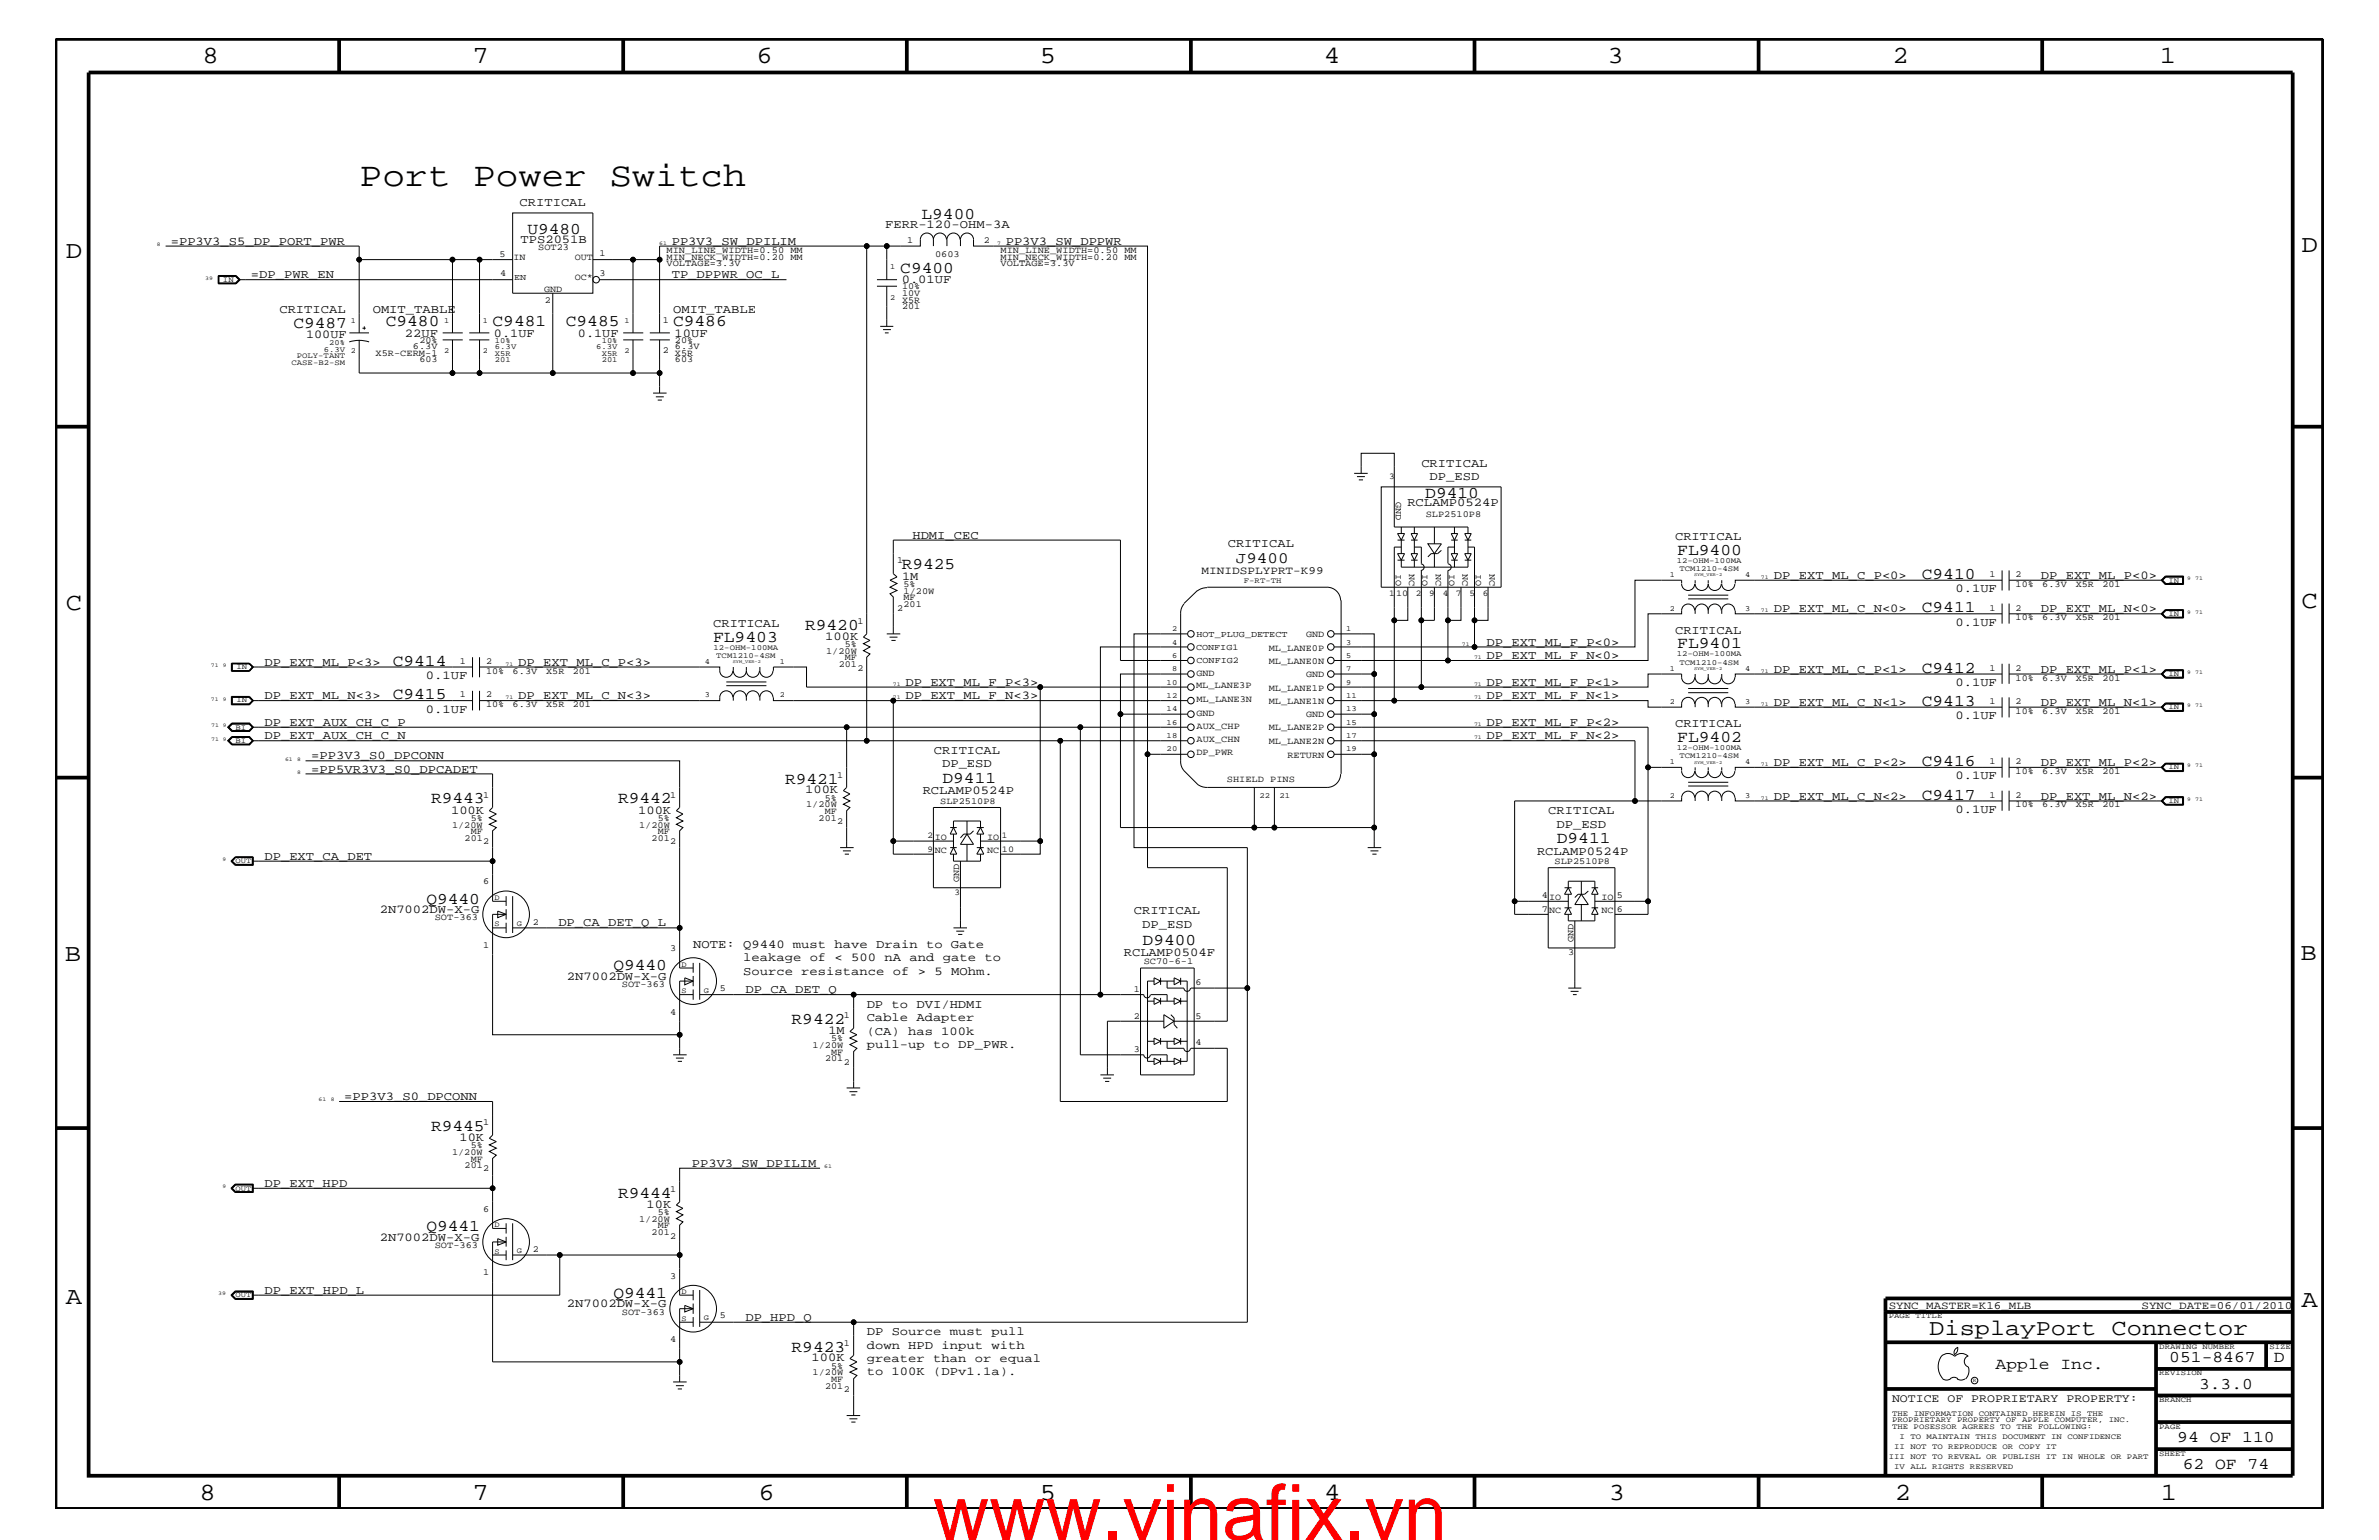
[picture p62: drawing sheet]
<svg xmlns="http://www.w3.org/2000/svg" width="432mm" height="279mm" viewBox="0 0 432 279" stroke-linecap="round" stroke-linejoin="round" font-family="sans-serif">
<defs><g id="words">
<text font-size="14.1" fill="#f00" x="169.3" y="279.4">www.vinafix.vn</text>
<text font-size="6.2" x="65.3" y="33.7">Port Power Switch</text>
<g font-size="4.5">
<text x="36.7" y="11.5">8</text>
<text x="85.8" y="11.5">7</text>
<text x="137.3" y="11.5">6</text>
<text x="188.7" y="11.5">5</text>
<text x="240.3" y="11.5">4</text>
<text x="291.8" y="11.5">3</text>
<text x="343.5" y="11.5">2</text>
<text x="392" y="11.5">1</text>
<text x="11.9" y="46.8">D</text>
<text x="417.7" y="45.7">D</text>
<text x="11.9" y="110.6">C</text>
<text x="417.7" y="110.3">C</text>
<text x="11.8" y="174.3">B</text>
<text x="417.6" y="174.2">B</text>
<text x="11.9" y="236.7">A</text>
<text x="417.7" y="237.1">A</text>
<text x="36.2" y="272.1">8</text>
<text x="85.8" y="272.1">7</text>
<text x="137.7" y="272.1">6</text>
<text x="188.7" y="272.1">5</text>
<text x="240.4" y="272.1">4</text>
<text x="292" y="272.1">3</text>
<text x="343.9" y="272.1">2</text>
<text x="392.2" y="272.1">1</text>
</g>
<text font-size="4.1" x="350.2" y="242.3">DisplayPort Connector</text>
<g font-size="3">
<text x="167.3" y="39.7">L9400</text>
<text x="95.7" y="42.5">U9480</text>
<text x="163.4" y="49.6">C9400</text>
<text x="53.3" y="59.5">C9487</text>
<text x="70" y="59.2">C9480</text>
<text x="89.4" y="59.2">C9481</text>
<text x="102.7" y="59.2">C9485</text>
<text x="122.2" y="59.2">C9486</text>
<text x="258.7" y="90.4">D9410</text>
<text x="304.4" y="100.7">FL9400</text>
<text x="163.7" y="103.3">R9425</text>
<text x="348.8" y="105">C9410</text>
<text x="348.8" y="111.1">C9411</text>
<text x="129.4" y="116.4">FL9403</text>
<text x="146.1" y="114.2">R9420</text>
<text x="304.4" y="117.6">FL9401</text>
<text x="71.3" y="120.8">C9414</text>
<text x="348.8" y="122">C9412</text>
<text x="71.3" y="126.9">C9415</text>
<text x="348.8" y="128">C9413</text>
<text x="304.4" y="134.6">FL9402</text>
<text x="142.5" y="142.2">R9421</text>
<text x="171.1" y="142.1">D9411</text>
<text x="348.8" y="139">C9416</text>
<text x="78.2" y="145.7">R9443</text>
<text x="112.2" y="145.7">R9442</text>
<text x="348.8" y="145.1">C9417</text>
<text x="282.6" y="153">D9411</text>
<text x="77.4" y="163.9">Q9440</text>
<text x="207.4" y="171.4">D9400</text>
<text x="111.3" y="176.1">Q9440</text>
<text x="143.7" y="185.8">R9422</text>
<text x="78.2" y="205.2">R9445</text>
<text x="112.2" y="217.3">R9444</text>
<text x="77.4" y="223.4">Q9441</text>
<text x="111.3" y="235.5">Q9441</text>
<text x="143.7" y="245.2">R9423</text>
<text x="362.2" y="248.4">Apple Inc.</text>
<text x="393.7" y="247.1">051-8467</text>
<text x="399.2" y="252">3.3.0</text>
<text x="412.7" y="247.1">D</text>
<text x="395.2" y="261.6">94 OF 110</text>
<text x="396.2" y="266.6">62 OF 74</text>
</g>
<text font-size="2.9" x="224.3" y="102.2">J9400</text>
<g font-size="2.2">
<text x="94.3" y="37.4">CRITICAL</text>
<text x="160.7" y="41.4">FERR-120-OHM-3A</text>
<text x="31" y="44.4">=PP3V3_S5_DP_PORT_PWR</text>
<text x="94.5" y="44.1">TPS2051B</text>
<text x="121.9" y="44.4">PP3V3_SW_DPILIM</text>
<text x="182.5" y="44.4">PP3V3_SW_DPPWR</text>
<text x="45.6" y="50.5">=DP_PWR_EN</text>
<text x="121.9" y="50.5">TP_DPPWR_OC_L</text>
<text x="163.7" y="51.3">0.01UF</text>
<text x="50.7" y="56.8">CRITICAL</text>
<text x="67.6" y="56.8">OMIT_TABLE</text>
<text x="122.2" y="56.8">OMIT_TABLE</text>
<text x="55.5" y="61.3">100UF</text>
<text x="73.5" y="61.1">22UF</text>
<text x="89.7" y="61.1">0.1UF</text>
<text x="104.9" y="61.1">0.1UF</text>
<text x="122.4" y="61.1">10UF</text>
<text x="258" y="84.7">CRITICAL</text>
<text x="259.5" y="87.1">DP_ESD</text>
<text x="255.4" y="91.9">RCLAMP0524P</text>
<text x="165.6" y="97.7">HDMI_CEC</text>
<text x="222.8" y="99.3">CRITICAL</text>
<text x="304" y="98">CRITICAL</text>
<text x="163.7" y="105.2">1M</text>
<text x="322" y="105">DP_EXT_ML_C_P&lt;0&gt;</text>
<text x="354.9" y="107.5">0.1UF</text>
<text x="370.4" y="105">DP_EXT_ML_P&lt;0&gt;</text>
<text x="129.5" y="113.7">CRITICAL</text>
<text x="322" y="111.1">DP_EXT_ML_C_N&lt;0&gt;</text>
<text x="354.9" y="113.6">0.1UF</text>
<text x="370.4" y="111.1">DP_EXT_ML_N&lt;0&gt;</text>
<text x="149.8" y="116.1">100K</text>
<text x="269.8" y="119.6">DP_EXT_ML_F_N&lt;0&gt;</text>
<text x="269.8" y="117.2">DP_EXT_ML_F_P&lt;0&gt;</text>
<text x="304" y="115">CRITICAL</text>
<text x="48" y="120.8">DP_EXT_ML_P&lt;3&gt;</text>
<text x="77.3" y="123.2">0.1UF</text>
<text x="94.1" y="120.8">DP_EXT_ML_C_P&lt;3&gt;</text>
<text x="164.3" y="124.4">DP_EXT_ML_F_P&lt;3&gt;</text>
<text x="269.8" y="124.4">DP_EXT_ML_F_P&lt;1&gt;</text>
<text x="322" y="122">DP_EXT_ML_C_P&lt;1&gt;</text>
<text x="354.9" y="124.4">0.1UF</text>
<text x="370.4" y="122">DP_EXT_ML_P&lt;1&gt;</text>
<text x="48" y="131.7">DP_EXT_AUX_CH_C_P</text>
<text x="48" y="126.9">DP_EXT_ML_N&lt;3&gt;</text>
<text x="77.3" y="129.3">0.1UF</text>
<text x="94.1" y="126.9">DP_EXT_ML_C_N&lt;3&gt;</text>
<text x="164.3" y="126.9">DP_EXT_ML_F_N&lt;3&gt;</text>
<text x="269.8" y="126.9">DP_EXT_ML_F_N&lt;1&gt;</text>
<text x="269.8" y="131.7">DP_EXT_ML_F_P&lt;2&gt;</text>
<text x="304" y="131.9">CRITICAL</text>
<text x="322" y="128">DP_EXT_ML_C_N&lt;1&gt;</text>
<text x="354.9" y="130.5">0.1UF</text>
<text x="370.4" y="128">DP_EXT_ML_N&lt;1&gt;</text>
<text x="48" y="134.1">DP_EXT_AUX_CH_C_N</text>
<text x="56.5" y="137.8">=PP3V3_S0_DPCONN</text>
<text x="169.5" y="136.8">CRITICAL</text>
<text x="269.8" y="134.1">DP_EXT_ML_F_N&lt;2&gt;</text>
<text x="56.5" y="140.2">=PP5VR3V3_S0_DPCADET</text>
<text x="146.1" y="144">100K</text>
<text x="171" y="139.2">DP_ESD</text>
<text x="322" y="139">DP_EXT_ML_C_P&lt;2&gt;</text>
<text x="354.9" y="141.4">0.1UF</text>
<text x="370.4" y="139">DP_EXT_ML_P&lt;2&gt;</text>
<text x="81.9" y="147.6">100K</text>
<text x="115.8" y="147.6">100K</text>
<text x="167.5" y="144.1">RCLAMP0524P</text>
<text x="281" y="147.7">CRITICAL</text>
<text x="322" y="145.1">DP_EXT_ML_C_N&lt;2&gt;</text>
<text x="354.9" y="147.5">0.1UF</text>
<text x="370.4" y="145.1">DP_EXT_ML_N&lt;2&gt;</text>
<text x="48" y="156">DP_EXT_CA_DET</text>
<text x="279" y="155.1">RCLAMP0524P</text>
<text x="282.5" y="150.1">DP_ESD</text>
<text x="68.9" y="165.6">2N7002DW-X-G</text>
<text x="205.8" y="165.9">CRITICAL</text>
<text x="101.3" y="168.1">DP_CA_DET_Q_L</text>
<text x="125.8" y="172">NOTE: Q9440 must have Drain to Gate</text>
<text x="204" y="173.4">RCLAMP0504F</text>
<text x="207.3" y="168.3">DP_ESD</text>
<text x="102.9" y="177.7">2N7002DW-X-G</text>
<text x="134.9" y="176.8">Source resistance of &gt; 5 MOhm.</text>
<text x="134.9" y="174.4">leakage of &lt; 500 nA and gate to</text>
<text x="135.3" y="180.2">DP_CA_DET_Q</text>
<text x="157.3" y="182.9">DP to DVI/HDMI</text>
<text x="157.3" y="185.3">Cable Adapter</text>
<text x="150.4" y="187.6">1M</text>
<text x="157.3" y="187.7">(CA) has 100k</text>
<text x="157.3" y="190.2">pull-up to DP_PWR.</text>
<text x="62.5" y="199.6">=PP3V3_S0_DPCONN</text>
<text x="83.4" y="207">10K</text>
<text x="48" y="215.3">DP_EXT_HPD</text>
<text x="125.6" y="211.7">PP3V3_SW_DPILIM</text>
<text x="117.3" y="219.1">10K</text>
<text x="68.9" y="225.1">2N7002DW-X-G</text>
<text x="48" y="234.7">DP_EXT_HPD_L</text>
<text x="102.9" y="237.2">2N7002DW-X-G</text>
<text x="135.3" y="239.6">DP_HPD_Q</text>
<text x="157.3" y="244.7">down HPD input with</text>
<text x="157.3" y="242.3">DP Source must pull</text>
<text x="147.3" y="247">100K</text>
<text x="157.3" y="249.5">to 100K (DPv1.1a).</text>
<text x="157.3" y="247.1">greater than or equal</text>
</g>
<text font-size="2.1" x="343.4" y="254.4">NOTICE OF PROPRIETARY PROPERTY:</text>
<g font-size="2">
<text x="218.1" y="104.2">MINIDSPLYPRT-K99</text>
<text x="342.8" y="237.4">SYNC_MASTER=K16_MLB</text>
<text x="388.7" y="237.4">SYNC_DATE=06/01/2010</text>
</g>
<g font-size="1.7">
<text x="90.7" y="46.7">5</text>
<text x="93.2" y="47.1">IN</text>
<text x="97.7" y="45.4">SOT23</text>
<text x="104.3" y="47.1">OUT</text>
<text x="108.8" y="46.5">1</text>
<text x="121" y="47.1">MIN_NECK_WIDTH=0.20 MM</text>
<text x="121" y="45.9">MIN_LINE_WIDTH=0.50 MM</text>
<text x="164.7" y="44.1">1</text>
<text x="169.7" y="46.6">0603</text>
<text x="178.6" y="44.1">2</text>
<text x="181.6" y="47.1">MIN_NECK_WIDTH=0.20 MM</text>
<text x="181.6" y="45.9">MIN_LINE_WIDTH=0.50 MM</text>
<text x="90.8" y="50.2">4</text>
<text x="98.8" y="52.9">GND</text>
<text x="104.3" y="50.7">OC*</text>
<text x="108.8" y="50.2">3</text>
<text x="121" y="48.3">VOLTAGE=3.3V</text>
<text x="163.7" y="53.6">10V</text>
<text x="163.7" y="52.5">10%</text>
<text x="181.6" y="48.3">VOLTAGE=3.3V</text>
<text x="98.9" y="55">2</text>
<text x="120.3" y="58.6">1</text>
<text x="163.7" y="54.9">X5R</text>
<text x="163.7" y="56.1">201</text>
<text x="68.2" y="64.5">X5R-CERM-1</text>
<text x="74.9" y="63.4">6.3V</text>
<text x="76.1" y="65.7">603</text>
<text x="76.1" y="62.3">20%</text>
<text x="120.3" y="64">2</text>
<text x="122.5" y="63.4">6.3V</text>
<text x="122.5" y="62.3">20%</text>
<text x="122.5" y="64.5">X5R</text>
<text x="122.5" y="65.7">603</text>
<text x="253.3" y="91.1" transform="rotate(90 253.3 91.1)">GND</text>
<text x="258.8" y="93.8">SLP2510P8</text>
<text x="162.8" y="102.2">1</text>
<text x="164" y="106.5">5%</text>
<text x="164" y="107.7">1/20W</text>
<text x="253.3" y="104.1" transform="rotate(90 253.3 104.1)">IO</text>
<text x="255.8" y="104.1" transform="rotate(90 255.8 104.1)">NC</text>
<text x="258.1" y="104.1" transform="rotate(90 258.1 104.1)">IO</text>
<text x="260.6" y="104.1" transform="rotate(90 260.6 104.1)">NC</text>
<text x="263.1" y="104.1" transform="rotate(90 263.1 104.1)">IO</text>
<text x="265.4" y="104.1" transform="rotate(90 265.4 104.1)">NC</text>
<text x="267.9" y="104.1" transform="rotate(90 267.9 104.1)">IO</text>
<text x="270.3" y="104.1" transform="rotate(90 270.3 104.1)">NC</text>
<text x="361.1" y="104.7">1</text>
<text x="365.8" y="106.5">10%</text>
<text x="365.8" y="104.7">2</text>
<text x="370.7" y="106.5">6.3V</text>
<text x="376.8" y="106.5">X5R</text>
<text x="381.6" y="106.5">201</text>
<text x="155.6" y="113.1">1</text>
<text x="162.8" y="110.8">2</text>
<text x="164" y="108.9">MF</text>
<text x="164" y="110.2">201</text>
<text x="361.1" y="110.8">1</text>
<text x="365.8" y="112.6">10%</text>
<text x="365.8" y="110.8">2</text>
<text x="370.7" y="112.6">6.3V</text>
<text x="376.8" y="112.6">X5R</text>
<text x="381.6" y="112.6">201</text>
<text x="149.9" y="118.6">1/20W</text>
<text x="153.3" y="119.8">MF</text>
<text x="153.3" y="117.4">5%</text>
<text x="230.3" y="118.1">ML_LANE0P</text>
<text x="237.1" y="115.6">GND</text>
<text x="83.5" y="120.4">1</text>
<text x="88.2" y="122.3">10%</text>
<text x="88.2" y="120.4">2</text>
<text x="93" y="122.3">6.3V</text>
<text x="99.1" y="122.3">X5R</text>
<text x="104" y="122.3">201</text>
<text x="152.2" y="121">201</text>
<text x="155.6" y="121.7">2</text>
<text x="217.1" y="124.8">ML_LANE3P</text>
<text x="217.2" y="122.6">GND</text>
<text x="230.3" y="125.3">ML_LANE1P</text>
<text x="230.3" y="120.4">ML_LANE0N</text>
<text x="237.1" y="122.9">GND</text>
<text x="361.1" y="121.7">1</text>
<text x="365.8" y="123.5">10%</text>
<text x="365.8" y="121.7">2</text>
<text x="370.7" y="123.5">6.3V</text>
<text x="376.8" y="123.5">X5R</text>
<text x="381.6" y="123.5">201</text>
<text x="83.5" y="126.5">1</text>
<text x="88.2" y="128.3">10%</text>
<text x="88.2" y="126.5">2</text>
<text x="93" y="128.3">6.3V</text>
<text x="99.1" y="128.3">X5R</text>
<text x="104" y="128.3">201</text>
<text x="217.2" y="127.4">ML_LANE3N</text>
<text x="217.2" y="129.9">GND</text>
<text x="230.3" y="127.7">ML_LANE1N</text>
<text x="237.1" y="130.2">GND</text>
<text x="361.1" y="127.7">1</text>
<text x="365.8" y="129.6">10%</text>
<text x="365.8" y="127.7">2</text>
<text x="370.7" y="129.6">6.3V</text>
<text x="376.8" y="129.6">X5R</text>
<text x="381.6" y="129.6">201</text>
<text x="217.2" y="137">DP_PWR</text>
<text x="217.2" y="132.2">AUX_CHP</text>
<text x="217.2" y="134.6">AUX_CHN</text>
<text x="230.3" y="135">ML_LANE2N</text>
<text x="230.3" y="132.5">ML_LANE2P</text>
<text x="233.7" y="137.4">RETURN</text>
<text x="152" y="141.1">1</text>
<text x="222.7" y="141.9">SHIELD PINS</text>
<text x="361.1" y="138.6">1</text>
<text x="365.8" y="140.4">10%</text>
<text x="365.8" y="138.6">2</text>
<text x="370.7" y="140.4">6.3V</text>
<text x="376.8" y="140.4">X5R</text>
<text x="381.6" y="140.4">201</text>
<text x="85.4" y="149">5%</text>
<text x="87.7" y="144.7">1</text>
<text x="119.4" y="149">5%</text>
<text x="121.7" y="144.7">1</text>
<text x="146.3" y="146.5">1/20W</text>
<text x="148.6" y="149">201</text>
<text x="149.7" y="147.7">MF</text>
<text x="149.7" y="145.3">5%</text>
<text x="152" y="149.5">2</text>
<text x="170.6" y="145.8">SLP2510P8</text>
<text x="361.1" y="144.7">1</text>
<text x="365.8" y="146.5">10%</text>
<text x="365.8" y="144.7">2</text>
<text x="370.7" y="146.5">6.3V</text>
<text x="376.8" y="146.5">X5R</text>
<text x="381.6" y="146.5">201</text>
<text x="82" y="150.1">1/20W</text>
<text x="84.3" y="152.6">201</text>
<text x="85.4" y="151.3">MF</text>
<text x="87.7" y="153.2">2</text>
<text x="116" y="150.1">1/20W</text>
<text x="118.3" y="152.6">201</text>
<text x="119.4" y="151.3">MF</text>
<text x="121.7" y="153.2">2</text>
<text x="169.7" y="152.3">IO</text>
<text x="169.7" y="154.7">NC</text>
<text x="179.2" y="154.7">NC</text>
<text x="179.2" y="152.3">IO</text>
<text x="87.7" y="160.5">6</text>
<text x="174.1" y="160" transform="rotate(-90 174.1 160)">GND</text>
<text x="282.2" y="156.7">SLP2510P8</text>
<text x="78.9" y="167">SOT-363</text>
<text x="96.7" y="167.8">2</text>
<text x="279.8" y="163">4</text>
<text x="279.8" y="165.5">7</text>
<text x="281.2" y="163.3">IO</text>
<text x="281.2" y="165.6">NC</text>
<text x="290.7" y="165.6">NC</text>
<text x="290.7" y="163.3">IO</text>
<text x="293.5" y="163">5</text>
<text x="293.5" y="165.5">6</text>
<text x="87.7" y="172">1</text>
<text x="121.7" y="172.6">3</text>
<text x="284.6" y="173.3">3</text>
<text x="285.6" y="171" transform="rotate(-90 285.6 171)">GND</text>
<text x="112.9" y="179.1">SOT-363</text>
<text x="130.6" y="179.9">5</text>
<text x="207.6" y="174.9">SC70-6-1</text>
<text x="217" y="178.8">6</text>
<text x="121.7" y="184.1">4</text>
<text x="153.2" y="184.7">1</text>
<text x="205.8" y="184.9">2</text>
<text x="205.8" y="180">1</text>
<text x="217" y="184.9">5</text>
<text x="147.5" y="190.2">1/20W</text>
<text x="150.9" y="191.4">MF</text>
<text x="150.9" y="188.9">5%</text>
<text x="205.8" y="190.9">3</text>
<text x="217" y="189.7">4</text>
<text x="149.8" y="192.6">201</text>
<text x="153.2" y="193.2">2</text>
<text x="82" y="209.6">1/20W</text>
<text x="85.4" y="208.3">5%</text>
<text x="87.7" y="204.1">1</text>
<text x="84.3" y="211.9">201</text>
<text x="85.4" y="210.8">MF</text>
<text x="87.7" y="212.5">2</text>
<text x="87.7" y="219.8">6</text>
<text x="116" y="221.7">1/20W</text>
<text x="119.4" y="220.4">5%</text>
<text x="121.7" y="216.2">1</text>
<text x="78.9" y="226.4">SOT-363</text>
<text x="96.7" y="227.1">2</text>
<text x="118.3" y="224.1">201</text>
<text x="119.4" y="222.9">MF</text>
<text x="121.7" y="224.7">2</text>
<text x="87.7" y="231.3">1</text>
<text x="121.7" y="232">3</text>
<text x="112.9" y="238.5">SOT-363</text>
<text x="130.6" y="239.2">5</text>
<text x="121.7" y="243.5">4</text>
<text x="153.2" y="244.1">1</text>
<text x="147.5" y="249.5">1/20W</text>
<text x="149.8" y="252">201</text>
<text x="150.9" y="248.4">5%</text>
<text x="150.9" y="250.7">MF</text>
<text x="153.2" y="252.6">2</text>
</g>
<g font-size="1.6">
<text x="93.3" y="50.7">EN</text>
<text x="252.1" y="87">3</text>
<text x="252.1" y="108.1">1</text>
<text x="253.4" y="108.1">10</text>
<text x="257" y="108.1">2</text>
<text x="259.4" y="108.1">9</text>
<text x="261.9" y="108.1">4</text>
<text x="264.2" y="108.1">7</text>
<text x="266.7" y="108.1">5</text>
<text x="269.2" y="108.1">6</text>
<text x="217.1" y="117.9">CONFIG1</text>
<text x="217.2" y="115.5">HOT_PLUG_DETECT</text>
<text x="217.2" y="120.3">CONFIG2</text>
<text x="168.3" y="152.1">2</text>
<text x="168.3" y="154.5">9</text>
<text x="181.9" y="152.1">1</text>
<text x="181.9" y="154.5">10</text>
<text x="173.2" y="162.4">3</text>
</g>
<g font-size="1.4">
<text x="40.5" y="51.1">IN</text>
<text x="161.5" y="48.9">1</text>
<text x="63.7" y="58.6">1</text>
<text x="80.6" y="58.6">1</text>
<text x="87.6" y="58.6">1</text>
<text x="113.4" y="58.6">1</text>
<text x="161.5" y="54.4">2</text>
<text x="53.8" y="64.9">POLY-TANT</text>
<text x="58.8" y="63.9">6.3V 2</text>
<text x="59.8" y="62.6">20%</text>
<text x="80.6" y="64">2</text>
<text x="87.6" y="64">2</text>
<text x="89.8" y="63.4">6.3V</text>
<text x="89.8" y="64.5">X5R</text>
<text x="89.8" y="62.3">10%</text>
<text x="89.8" y="65.7">201</text>
<text x="108.2" y="63.4">6.3V</text>
<text x="109.2" y="65.7">201</text>
<text x="109.2" y="64.5">X5R</text>
<text x="109.2" y="62.3">10%</text>
<text x="113.4" y="64">2</text>
<text x="52.9" y="66.2">CASE-B2-SM</text>
<text x="225.8" y="105.9">F-RT-TH</text>
<text x="303.1" y="104.7">1</text>
<text x="304.3" y="102.1">12-OHM-100MA</text>
<text x="304.8" y="103.6">TCM1210-4SM</text>
<text x="316.7" y="104.7">4</text>
<text x="393.6" y="105.7">IN</text>
<text x="303.1" y="110.8">2</text>
<text x="316.7" y="110.8">3</text>
<text x="393.6" y="111.7">IN</text>
<text x="129.5" y="117.9">12-OHM-100MA</text>
<text x="130" y="119.3">TCM1210-4SM</text>
<text x="212.8" y="117">4</text>
<text x="212.8" y="114.5">2</text>
<text x="212.8" y="119.3">6</text>
<text x="244.3" y="114.5">1</text>
<text x="244.3" y="117">3</text>
<text x="244.3" y="119.3">5</text>
<text x="304.3" y="119.1">12-OHM-100MA</text>
<text x="42.9" y="121.4">IN</text>
<text x="127.9" y="120.4">4</text>
<text x="141.6" y="120.4">1</text>
<text x="211.8" y="124.2">10</text>
<text x="212.8" y="121.8">8</text>
<text x="244.3" y="121.8">7</text>
<text x="244.3" y="124.2">9</text>
<text x="303.1" y="121.7">1</text>
<text x="304.8" y="120.6">TCM1210-4SM</text>
<text x="316.7" y="121.7">4</text>
<text x="393.6" y="122.6">IN</text>
<text x="42.9" y="127.5">IN</text>
<text x="127.9" y="126.5">3</text>
<text x="141.6" y="126.5">2</text>
<text x="211.8" y="131.5">16</text>
<text x="211.8" y="126.6">12</text>
<text x="211.8" y="129.1">14</text>
<text x="244.3" y="131.5">15</text>
<text x="244.3" y="126.6">11</text>
<text x="244.3" y="129.1">13</text>
<text x="303.1" y="127.7">2</text>
<text x="316.7" y="127.7">3</text>
<text x="393.6" y="128.7">IN</text>
<text x="42.8" y="132.4">BI</text>
<text x="42.8" y="134.7">BI</text>
<text x="211.8" y="136.3">20</text>
<text x="211.8" y="133.9">18</text>
<text x="244.3" y="133.9">17</text>
<text x="244.3" y="136.3">19</text>
<text x="304.3" y="136.1">12-OHM-100MA</text>
<text x="304.8" y="137.5">TCM1210-4SM</text>
<text x="303.1" y="138.6">1</text>
<text x="316.7" y="138.6">4</text>
<text x="393.6" y="139.6">IN</text>
<text x="228.6" y="144.8">22</text>
<text x="232.2" y="144.8">21</text>
<text x="303.1" y="144.7">2</text>
<text x="316.7" y="144.7">3</text>
<text x="393.6" y="145.7">IN</text>
<text x="42.8" y="156.6">OUT</text>
<text x="89.7" y="163.3">D</text>
<text x="89.7" y="168.1">S</text>
<text x="93.8" y="168">G</text>
<text x="123.7" y="175.4">D</text>
<text x="123.7" y="180.2">S</text>
<text x="127.8" y="180.1">G</text>
<text x="42.8" y="216">OUT</text>
<text x="89.7" y="222.6">D</text>
<text x="89.7" y="227.5">S</text>
<text x="93.8" y="227.4">G</text>
<text x="42.8" y="235.4">OUT</text>
<text x="123.7" y="234.7">D</text>
<text x="123.7" y="239.6">S</text>
<text x="127.8" y="239.5">G</text>
<text x="342.8" y="239.2">PAGE TITLE</text>
<text x="391.9" y="244.7">DRAWING NUMBER</text>
<text x="411.9" y="244.7">SIZE</text>
<text x="391.9" y="249.5">REVISION</text>
<text x="343.4" y="256.8">THE INFORMATION CONTAINED HEREIN IS THE</text>
<text x="391.9" y="254.4">BRANCH</text>
<text x="343.4" y="259.3">THE POSESSOR AGREES TO THE FOLLOWING:</text>
<text x="343.4" y="258">PROPRIETARY PROPERTY OF APPLE COMPUTER, INC.</text>
<text x="343.8" y="262.9">II NOT TO REPRODUCE OR COPY IT</text>
<text x="344.8" y="261.1">I TO MAINTAIN THIS DOCUMENT IN CONFIDENCE</text>
<text x="391.9" y="259.3">PAGE</text>
<text x="342.8" y="264.7">III NOT TO REVEAL OR PUBLISH IT IN WHOLE OR PART</text>
<text x="343.8" y="266.6">IV ALL RIGHTS RESERVED</text>
<text x="391.9" y="264.1">SHEET</text>
</g>
<g font-size="1">
<text x="28.4" y="44.6">8</text>
<text x="119.6" y="44.4">61</text>
<text x="181" y="44.4">7</text>
<text x="37.3" y="50.7">39</text>
<text x="319.6" y="105">71</text>
<text x="397" y="105.3">9</text>
<text x="398.4" y="105.3">71</text>
<text x="319.6" y="111.1">71</text>
<text x="397" y="111.4">9</text>
<text x="398.4" y="111.4">71</text>
<text x="265.3" y="117.2">71</text>
<text x="267.5" y="119.6">71</text>
<text x="38.3" y="121">71</text>
<text x="40.5" y="121">9</text>
<text x="91.8" y="120.8">71</text>
<text x="162.1" y="124.4">71</text>
<text x="267.5" y="124.4">71</text>
<text x="319.6" y="122">71</text>
<text x="397" y="122.3">9</text>
<text x="398.4" y="122.3">71</text>
<text x="38.3" y="127.1">71</text>
<text x="38.4" y="131.9">71 9</text>
<text x="40.5" y="127.1">9</text>
<text x="91.8" y="126.9">71</text>
<text x="162.1" y="126.9">71</text>
<text x="267.5" y="126.9">71</text>
<text x="267.5" y="131.7">71</text>
<text x="319.6" y="128">71</text>
<text x="397" y="128.3">9</text>
<text x="398.4" y="128.3">71</text>
<text x="38.4" y="134.4">71 9</text>
<text x="267.5" y="134.1">71</text>
<text x="51.7" y="138">61</text>
<text x="53.9" y="138">8</text>
<text x="53.9" y="140.4">8</text>
<text x="319.6" y="139">71</text>
<text x="397" y="139.2">9</text>
<text x="398.4" y="139.2">71</text>
<text x="319.6" y="145.1">71</text>
<text x="397" y="145.3">9</text>
<text x="398.4" y="145.3">71</text>
<text x="40.4" y="156.2">9</text>
<text x="57.8" y="199.8">61</text>
<text x="60" y="199.8">8</text>
<text x="40.4" y="215.6">9</text>
<text x="149.6" y="211.9">61</text>
<text x="39.6" y="235">39</text>
<text x="358.1" y="250.7">R</text>
</g>
<g font-size=".8">
<text x="307.5" y="104.6">SYM_VER-2</text>
<text x="133" y="120.3">SYM_VER-2</text>
<text x="307.5" y="121.5">SYM_VER-2</text>
<text x="307.5" y="138.5">SYM_VER-2</text>
</g>
</g></defs>
<g fill="none" stroke="#000" stroke-width=".18">
<path d="M93 38.6h14.6v14.6h-14.6zM30.1 44.6h35.1v15.8M39.6 50h3.2l.8 .7-.8 .8h-3.2zM39.6 50.1h3.2l.7 .6-.7 .7h-3.2M39.7 50.1v1.3M39.7 50.2h3.1l.5 .5M42.8 50.1l.6 .6-.6 .7M43.3 50.7h49.7M43.3 50.7l-.5 .6h-3.1M65.2 47.1h16.9v13.3M65.8 59.5h.6M66.1 59.2v.6"/>
<path d="M82.1 47.1h10.9M87 47.1v13.3M100.3 53.2v14.5M107.6 47.1h7.3M108.8 50.7h33.9M114.9 47.1h4.8v13.3M114.9 47.1v13.3M157.3 44.6h-37.6v2.5M159.2 51.9h3.6M159.2 50.7h3.6M159.8 59.2h2.3M160.3 59.8h1.4"/>
<path d="M161 44.6h-3.7v70.4l-.6 .6 1.2 .6-1.2 .6 1.2 .6-1.2 .7 1.2 .5-.6 .6v15.2h35.1M161 51.9v7.3M169.4 43.5a1.19 1.19 0 0 0-1.2-1.2 1.19 1.19 0 0 0-1.2 1.2v1.1h-6v6.1M169.4 43.5a1.19 1.19 0 0 1 1.2-1.2 1.19 1.19 0 0 1 1.2 1.2M169.4 43.5v1.1M174.2 43.5a1.19 1.19 0 0 0-1.1-1.2 1.19 1.19 0 0 0-1.2 1.2v1.1M174.3 44.6v-1.1a1.19 1.19 0 0 1 1.2-1.2 1.19 1.19 0 0 1 1.2 1.2v1.1h31.6v92.2M63.4 62a5.9 5.9 0 0 1 3.6 0M63.4 60.4h3.6M65.2 61.7v6h16.9M80.3 61.7h3.7M80.3 60.4h3.7"/>
<path d="M82.1 61.7v6h4.9v-6M85.2 61.7h3.6M85.2 60.4h3.6M87 67.7h27.9M113.1 61.7h3.7M113.1 60.4h3.7M114.9 61.7v6h4.8v-6M117.9 61.7h3.7M117.9 60.4h3.7M118.5 71.3h2.5M119 72h1.5M119.4 72.6h.7"/>
<path d="M119.7 67.7v3.6M160.6 60.4h.7M245.8 85.9h2.4M246.3 86.5h1.4M246.6 87.1h.8M247.1 85.9v-3.7h6v13.4h13.3v1.2M250.7 88.3h21.8v18.2h-21.8zM253.7 98h1.2M253.7 96.8h1.2l-.6 1.2zM254.3 99.3h-1.2v13.3h2.4v-6.1M254.3 95.6v1.2M254.3 98v2.4"/>
<path d="M256.1 98h1.2M256.1 96.8h1.2l-.6 1.2zM256.7 95.6v1.2M256.7 98v2.4M256.7 99.3h1.3v2.9M260.4 95.6v3.1M261.6 99.9l-.7 .5h-1.1l-.6 .6M263.4 98h1.2M263.4 96.8h1.2l-.6 1.2zM264 95.6v1.2M264 98v2.4M264 99.3h-1.2v2.9"/>
<path d="M265.9 98h1.1M265.9 96.8h1.1l-.6 1.2zM266.4 99.3h1.2v13.3h2.5v-6.1M266.4 98v2.4M85.8 119.2v3.7M87 119.2v3.7M161 115h2.4M161.5 115.6h1.4M161.8 116.2h.8M162.1 115v-6.7l-.6-.6 1.3-.6-1.3-.6 1.3-.6-1.3-.6 1.3-.6-.7-.6v-6.1h41.3v21.8h12.1M214.9 109.6l-.4 .6-.2 1v27.4l.2 .6 .4 .6 2.4 2.5M215.5 117.4h-15.8v63.1h7.9a.59 .59 0 0 0 .6 .5 .59 .59 0 0 0 .6-.5"/>
<path d="M215.5 115h-9.7v38.8h20.6v86.1h-99.4M217.3 107.1l-2.4 2.4M219.1 106.6l-.8 .1-1 .5M219.1 106.5h21.9M240.9 106.5a2.46 2.46 0 0 1 2.4 2.5M242.1 115h7.3v7.3M242.1 117.4h25.5M242.1 119.8h20.7M243.4 108.9v31.5M253.1 112.6v14.5h46v1.2h6.1a1.28 1.28 0 0 1 .4-1.5 1.28 1.28 0 0 1 1.5-.1l.4 .6 .1 .4M253.7 100.4h1.2l-.6 1.2zM253.7 101.6h1.2"/>
<path d="M254.3 102.9h.1M254.3 101.6v1.3M256.1 100.4h1.2l-.6 1.2zM256.1 101.6h1.2M256.7 101.6v1.3M257.9 102.3a.59 .59 0 0 1 .6 .6 .59 .59 0 0 1-.6 .6M258 112.6v12.1h41.1v-2.4h6.1a1.28 1.28 0 0 0 .4 1.5 1.28 1.28 0 0 0 1.5 0l.4-.5 .1-.4M258 103.5v9.1h2.4v-6.1M260.4 100.4l1.2-1.7h-2.4l1.2 1.7v2.5M262.8 102.3a.59 .59 0 0 1 .6 .6 .59 .59 0 0 1-.6 .6v9.1h2.4v-6.1M263.4 100.4h1.2l-.6 1.2zM263.4 101.6h1.2"/>
<path d="M264 102.9h.1M264 101.6v1.3M265.9 100.4h1.1l-.6 1.2zM265.9 101.6h1.1M266.4 101.6v1.3h-12.1M305.2 105.9a1.19 1.19 0 0 0 1.2 1.2 1.19 1.19 0 0 0 1.2-1.2M305.2 105.9v-.6h-8.4v12.1h-29.2v-4.8M306.4 108.7h7.3M306.4 108h7.3M307.6 110.8a1.19 1.19 0 0 0-1.2-1.2 1.19 1.19 0 0 0-1.2 1.2v.6h-6.1v8.4h-36.3v-7.2M307.7 105.9a1.19 1.19 0 0 0 1.2 1.2 1.19 1.19 0 0 0 1.1-1.2 1.19 1.19 0 0 0 1.2 1.2 1.19 1.19 0 0 0 1.2-1.2M307.7 105.3v.6"/>
<path d="M310 110.8a1.19 1.19 0 0 0-1.1-1.2 1.19 1.19 0 0 0-1.2 1.2v.6M310 110.8a1.19 1.19 0 0 1 1.2-1.2 1.19 1.19 0 0 1 1.2 1.2M310 105.3v.6M310 110.8v.6M312.5 105.9a1.19 1.19 0 0 0 1.2 1.2 1.19 1.19 0 0 0 1.2-1.2M312.5 105.3v.6M314.9 110.8a1.19 1.19 0 0 0-1.2-1.2 1.19 1.19 0 0 0-1.2 1.2v.6M315 110.8v.6h48.4M363.4 105.3h-48.4v.6M363.4 103.5v3.6M363.4 109.5v3.6M364.7 105.3h27.8"/>
<path d="M364.7 103.5v3.6M364.7 109.5v3.6M364.7 111.4h27.8M392.3 111.4l.7-.7h3.2v1.3h-3.2zM392.4 105.3l.7-.6h3.1v1.2h-3.1zM393 104.5h3.3v1.5h-3.3l-.7-.7zM393 110.6h3.3v1.5h-3.3l-.7-.7zM393 106l-.7-.7 .7-.7h3.2v1.4M393.1 104.7l-.6 .6 .6 .6h3.1M393.1 110.7l-.7 .7 .7 .6M396.2 110.8h-3.1l-.6 .6 .6 .6h3.1M396.2 110.7v1.3"/>
<path d="M41.3 134.4l.8-.8h3.2l.7 .8-.7 .8h-3.2zM41.5 131.9l.7-.6h3l.7 .6-.7 .7h-3zM42 120.3h3.3l.7 .7-.7 .8h-3.3zM42 126.4h3.3l.7 .7-.7 .8h-3.3zM42.1 133.7h3.1l.8 .7-.8 .7h-3.1l-.7-.7zM42.1 121.7h3.1M42.1 120.3v1.5M42.1 120.4h3.1M42.2 131.3h3l.6 .6h107.9v11l-.6 .6 1.2 .5-1.2 .7 1.2 .6-1.2 .6 1.2 .6-.6 .6v6.7M42.2 131.3l-.6 .6 .6 .6h3l.6-.6M42.2 133.7h3l.7 .7-.7 .7h-3l-.7-.7zM42.2 120.4v1.3"/>
<path d="M42.2 126.5h3l.6 .6-.6 .6h-3zM45.2 120.4l.7 .6-.7 .7M45.2 126.4h-3.1v1.4h3.1M45.2 120.3l.8 .7M45.2 120.4l.6 .6M45.2 126.4l.7 .7-.7 .7M45.2 126.4l.8 .7M45.8 134.4l-.6 .6h-3l-.6-.6 .6-.6h3l.6 .6h111.5M45.8 127.1h40M45.8 121l-.6 .7M45.8 121h40M46 131.9l-.8-.6h-3.1l-.7 .6 .7 .8"/>
<path d="M46 131.9l-.8 .8h-3.1M46 131.9l-.7-.7h-3.2l-.8 .7 .8 .8M46 131.9l-.7 .8h-3.2M46 121l-.8 .8M46 127.1l-.8 .7M55.5 138h67.9v8.5l-.6 .6 1.2 .6-1.2 .7 1.2 .6-1.2 .5 1.2 .6-.6 .6v24.9h2.4M85.8 125.3v3.6M87 121h43.6a1.34 1.34 0 0 0 1.6 1.8 1.19 1.19 0 0 0 .8-1.1M87 125.3v3.6M131.8 124.4h7.3M131.8 123.7h7.3M133 126.5a1.19 1.19 0 0 0-1.2-1.2 1.19 1.19 0 0 0-1.2 1.2v.6h-43.6"/>
<path d="M133.1 121a1.34 1.34 0 0 0 1.6 1.8 1.19 1.19 0 0 0 .8-1.1M135.5 126.5a1.19 1.19 0 0 1 1.2-1.2 1.19 1.19 0 0 1 1.1 1.2M135.5 126.5a1.19 1.19 0 0 0-1.2-1.2 1.19 1.19 0 0 0-1.2 1.2v.6M135.5 121.7a1.19 1.19 0 0 0 1.2 1.2 1.19 1.19 0 0 0 1.1-1.2M135.5 121v.7M135.5 126.5v.6M137.9 121a1.34 1.34 0 0 0 1.6 1.8 1.19 1.19 0 0 0 .8-1.1M140.3 126.5a1.19 1.19 0 0 0-1.2-1.2 1.19 1.19 0 0 0-1.2 1.2v.6M140.4 126.5v.6h21.7M140.4 121.7v-.7h6v3.7h42.4M153.7 131.9h42.4v59.5h11.5a.59 .59 0 0 0 .6 .6 .59 .59 0 0 0 .6-.6M192.4 134.4h23.1"/>
<path d="M192.4 134.4v65.4h30.4v-9.6h-6.6M196.1 131.9h19.4M203.4 129.6h12.1M203.4 129.6v20.5h24.3M215.5 122.3h-12.1v7.3M215.5 124.7h-26.7v27.9M215.5 127.1h-53.4v25.5M215.5 136.8h-7.2v20.6h14.5v27.9h-9.7M242.1 136.8h7.3v13.3M242.1 129.6h7.3v7.2M242.1 122.3h7.3v7.3M242.1 134.4h54.7v10.9h-21.9v18.2"/>
<path d="M242.1 127.1h11M242.1 124.7h15.9M242.1 131.9h57v31.6M299.1 139.2h6.1v.6M305.2 139.9a1.19 1.19 0 0 0 1.2 1.2 1.19 1.19 0 0 0 1.2-1.2M306.4 125.7h7.3M306.4 124.9h7.3M307.7 122.3a1.28 1.28 0 0 0 .4 1.5 1.28 1.28 0 0 0 1.5 0l.4-.5v-.4M307.7 139.9a1.19 1.19 0 0 0 1.2 1.2 1.19 1.19 0 0 0 1.1-1.2 1.19 1.19 0 0 0 1.2 1.2 1.19 1.19 0 0 0 1.2-1.2M307.7 139.2v.6M310 122.9a1.19 1.19 0 0 0 1.2 1.2 1.19 1.19 0 0 0 1.2-1.2M310 127.7a1.19 1.19 0 0 0-1.1-1.2 1.19 1.19 0 0 0-1.2 1.2v.6"/>
<path d="M310 127.7a1.19 1.19 0 0 1 1.2-1.2 1.19 1.19 0 0 1 1.2 1.2M310 122.3v.6M310 127.7v.6M310 139.2v.6M312.5 122.3a1.28 1.28 0 0 0 .4 1.5 1.28 1.28 0 0 0 1.5 0l.4-.5 .1-.4M312.5 139.9a1.19 1.19 0 0 0 1.2 1.2 1.19 1.19 0 0 0 1.2-1.2M312.5 139.2v.6M314.9 127.7a1.19 1.19 0 0 0-1.2-1.2 1.19 1.19 0 0 0-1.2 1.2v.6M315 127.7v.6h48.4M363.4 122.3h-48.4v.6M363.4 139.2h-48.4v.6M363.4 120.4v3.7"/>
<path d="M363.4 126.5v3.7M363.4 137.4v3.7M364.7 122.3h27.8M364.7 139.2h27.8M364.7 120.4v3.7M364.7 126.5v3.7M364.7 137.4v3.7M364.7 128.3h27.8M392.3 128.3l.7-.8h3.3v1.6h-3.3zM392.3 139.2l.7-.7h3.2v1.4h-3.2zM392.4 128.3l.7-.6h3.1v1.3h-3.1zM392.4 122.3l.7-.7h3.1v1.3h-3.1z"/>
<path d="M393 121.5h3.3v1.5h-3.3l-.7-.7zM393 138.5h3.3v1.5h-3.3l-.7-.8zM393 121.5l-.7 .8 .7 .7h3.2v-1.5M393 129.1l-.7-.8 .7-.7h3.2v1.5M393.1 127.7l-.6 .6 .6 .6h3.1M393.1 138.5l-.7 .7 .7 .7M396.2 138.6h-3.1l-.6 .6 .6 .6h3.1M396.2 121.7h-3.1l-.6 .6 .6 .6M396.2 138.5v1.4M42.7 155.5h3.3v1.5h-3.3l-.8-.8zM42.8 155.6l-.6 .6 .6 .6M42.8 155.5l-.8 .7 .8 .7h3.1v-1.4"/>
<path d="M42.8 155.6h3v1.2h-3M42.8 155.6l-.7 .6 .7 .6M45.8 156.2h43.6M55.5 140.4h33.9v6.1l-.6 .6 1.3 .6-1.3 .7 1.3 .6-1.3 .5 1.3 .6-.7 .6v12.8h2.5M152.5 153.8h2.4M153 154.4h1.4M153.3 155h.8M169.4 146.5h12.2v14.6h-12.2zM171.9 149h.1M172.5 153.8h1.2M172.5 150.1h1.2M173.1 152.6h-11v2.4h7.3"/>
<path d="M173.1 153.8l.6 1.2h-1.2zM173.1 155v1.2h4.9v-1.2M173.1 151.3v2.5M173.1 150.1l.6 1.2h-1.2zM174.3 156.2v12.1M175.5 149v2.3M175.5 153.2v3M175.5 151.3l1.2 1.9h-2.4zM176.7 150.7l-.6 .6h-1.2l-.6 .7M177.3 153.8h1.3M177.3 150.1h1.3M178 153.8l.6 1.2h-1.3z"/>
<path d="M178 149h.1M178 152.6h10.8v2.4h-7.2M178 149v1.1M178 151.3v2.5M178 149h-4.9v1.1M178 150.1l.6 1.2h-1.3zM217.3 142.3l1 .5 .8 .1M219.1 142.9h21.9M227.7 142.9v7.2h3.6M231.3 142.9v7.2h18.1v3.7M243.3 140.4a2.46 2.46 0 0 1-2.4 2.5M248.2 153.8h2.5"/>
<path d="M248.8 154.4h1.4M249.1 155h.8M281 157.4h12.1v14.6h-12.1zM283.4 159.9h.1M287 159.9v2.3M289.5 159.9h.1M289.5 159.9v1.2M289.5 159.9h-4.9v1.2M306.4 142.6h7.3M306.4 141.9h7.3M307.6 144.7a1.19 1.19 0 0 0-1.2-1.2 1.19 1.19 0 0 0-1.2 1.2v.6h-8.4M310 144.7a1.19 1.19 0 0 0-1.1-1.2 1.19 1.19 0 0 0-1.2 1.2v.6"/>
<path d="M310 144.7a1.19 1.19 0 0 1 1.2-1.2 1.19 1.19 0 0 1 1.2 1.2M310 144.7v.6M314.9 144.7a1.19 1.19 0 0 0-1.2-1.2 1.19 1.19 0 0 0-1.2 1.2v.6M315 144.7v.6h48.4M363.4 143.5v3.6M364.7 143.5v3.6M364.7 145.3h27.8M393 144.6h3.3v1.5h-3.3l-.7-.8zM393 144.6l-.7 .7 .7 .7h3.2v-1.4M393.1 146l-.7-.7 .7-.7h3.1v1.4M396.2 144.7h-3.1l-.6 .6 .6 .6h3.1M89.4 168.3h2.5"/>
<path d="M90.3 165.3l1.6 .6-1.6 .6zM91.9 165.9h-2.5v21.8h34M91.9 162.6v1.8M91.9 165v1.8M91.9 167.4v1.9M93 168.3h30.4M93 162.6v6.7M124.3 177.4l1.5 .6-1.5 .7zM125.8 178h-2.4v13.4M125.8 174.7v1.8M125.8 177.1v1.8M125.8 179.5v1.9"/>
<path d="M127 174.7v6.7M173.1 168.3h2.4M173.6 168.9h1.4M173.9 169.5h.8M207 175.6h9.7v19.4h-9.7zM209.5 177.4l1.2 .6-1.2 .7zM209.5 178h-1.2v14.6h1.2M210.7 178h2.4M210.7 177.4v1.3M211.8 178v1.3h3.1a.59 .59 0 0 0 .6 .6 .59 .59 0 0 0 .6-.6M213.1 177.4l1.2 .6-1.2 .7zM214.3 177.4v1.3"/>
<path d="M214.3 178h1.2v14.6h-1.2M216.2 179.3h10.2M284 161.1h1.2M284 164.7h1.2M284.6 163.5h-9.7v2.4h6.1M284.6 179.3h2.4M284.6 165.9v1.2h4.9v-1.2M284.6 162.2v2.5M284.6 164.7l.6 1.2h-1.2zM284.6 161.1l.6 1.1h-1.2zM285.1 179.9h1.4M285.8 167.1v12.2"/>
<path d="M287 164.1v3M287 162.2l1.3 1.9h-2.5zM288.3 161.7l-.7 .5h-1.2l-.6 .6M288.9 161.1h1.2M288.9 164.7h1.2M289.5 164.7l.6 1.2h-1.2zM289.5 163.5h9.6v2.4h-6M289.5 162.2v2.5M289.5 161.1l.6 1.1h-1.2zM61.6 199.8h27.8v6.1l-.6 .6 1.3 .6-1.3 .6 1.3 .6-1.3 .6 1.3 .7-.7 .6v12.7h2.5M122.2 191.4h2.4M122.7 192h1.4"/>
<path d="M123 192.6h.8M123.4 180.5h2.4M127 180.5h72.7M153.7 197.4h2.4M154.2 198.1h1.4M154.5 198.7h.8M154.9 180.5v6l-.6 .6 1.2 .6-1.2 .6 1.2 .6-1.2 .6 1.2 .7-.6 .6v6.6M199.7 195h2.5M200.2 195.6h1.5M200.6 196.2h.7M208.3 181.6h1.2M208.3 188.9h1.2"/>
<path d="M208.9 180.5h2.9v1.1M208.9 191.4h2.9v1.2M209.5 192l1.2 .6-1.2 .6zM209.5 181l1.2 .6-1.2 .6zM209.5 188.3l1.2 .6-1.2 .6zM210.7 192.6h2.4M210.7 181.6h2.4M210.7 188.9h2.4M210.7 181v1.2M210.7 188.3v1.2M210.7 192v1.2M211.2 185.3h-10.2v9.7"/>
<path d="M211.2 184.1l1.9 1.2-1.9 1.2zM211.8 188.9v1.3h3.1a.59 .59 0 0 0 .6 .6 .59 .59 0 0 0 .6-.6M212.5 184.1l.6 .6v1.2l.6 .6M213.1 181l1.2 .6-1.2 .6zM213.1 188.3l1.2 .6-1.2 .6zM213.1 192l1.2 .6-1.2 .6zM214.3 181v1.2M214.3 188.3v1.2M214.3 192v1.2M214.3 181.6h1.2M214.3 188.9h1.2M285.5 180.5h.7"/>
<path d="M41.9 215.6l.8-.8h3.3v1.6h-3.3zM42.8 214.9h3.1v1.5M42.8 214.9l-.7 .7 .7 .7h3v-1.4M42.8 214.9l-.8 .7 .8 .8M45.8 215h-3l-.6 .6 .6 .6h3M45.8 215.6h43.6M148.8 211.9h-25.4v6.1l-.6 .6 1.2 .6-1.2 .6 1.2 .6-1.2 .7 1.2 .6-.6 .6v12.7h2.4M42.1 235l.7-.6h3v1.3h-3zM42.7 234.2h3.3v1.5h-3.3l-.8-.7zM42.8 234.4l-.6 .6 .6 .6h3M42.8 235.7l-.8-.7 .8-.7h3.1v1.4M89.4 227.7h2.5"/>
<path d="M90.3 224.7l1.6 .6-1.6 .6zM91.9 225.3h-2.5v21.8h34M91.9 221.9v1.9M91.9 224.4v1.8M91.9 226.9v1.7M93 227.7h8.6v7.3h-55.8M93 221.9v6.7M101.6 227.7h21.8M123.4 239.9h2.4M124.3 236.8l1.5 .6-1.5 .6zM125.8 237.4h-2.4v13.3M125.8 234v1.9"/>
<path d="M125.8 236.5v1.9M125.8 239v1.7M127 234v6.7M154.9 239.9v6l-.6 .6 1.2 .6-1.2 .7 1.2 .6-1.2 .5 1.2 .6-.6 .6v6.7M122.2 250.7h2.4M122.7 251.4h1.4M123 252h.8M153.7 256.8h2.4M154.2 257.4h1.4M154.5 258h.8M352.3 246.1a1.69 1.69 0 0 1 2.5 0 1.72 1.72 0 0 1 2.4 0M352.4 246a3.2 3.2 0 0 0 .4 4.3l.8 .1 .4-.2"/>
<path d="M354 250.2l.7-.3 .7 .3M355.2 250.2l.7 .2 .7-.2M355.3 244.4v.3a1.18 1.18 0 0 1-.6 1.1M355.4 244.4a.99 .99 0 0 0-.6 1.4M357.2 246a1.04 1.04 0 0 0-.7 1 1.04 1.04 0 0 0 .7 1M357.3 248l.1 .7a2.11 2.11 0 0 1-.6 1.5"/>
<circle cx="65.2" cy="47.1" r=".42"/>
<circle cx="82.1" cy="47.1" r=".42"/>
<circle cx="87" cy="47.1" r=".42"/>
<circle cx="108.2" cy="50.7" r=".59"/>
<circle cx="114.9" cy="47.1" r=".42"/>
<circle cx="119.7" cy="47.1" r=".42"/>
<circle cx="157.3" cy="44.6" r=".42"/>
<circle cx="161" cy="44.6" r=".42"/>
<circle cx="82.1" cy="67.7" r=".42"/>
<circle cx="87" cy="67.7" r=".42"/>
<circle cx="100.3" cy="67.7" r=".42"/>
<circle cx="114.9" cy="67.7" r=".42"/>
<circle cx="119.7" cy="67.7" r=".42"/>
<circle cx="216.2" cy="117.4" r=".59"/>
<circle cx="216.2" cy="119.8" r=".59"/>
<circle cx="216.2" cy="115" r=".59"/>
<circle cx="241.6" cy="117.4" r=".59"/>
<circle cx="241.6" cy="119.8" r=".59"/>
<circle cx="241.6" cy="115" r=".59"/>
<circle cx="253.1" cy="112.6" r=".42"/>
<circle cx="258" cy="112.6" r=".42"/>
<circle cx="262.8" cy="119.8" r=".42"/>
<circle cx="262.8" cy="112.6" r=".42"/>
<circle cx="267.6" cy="117.4" r=".42"/>
<circle cx="267.6" cy="112.6" r=".42"/>
<circle cx="153.7" cy="131.9" r=".42"/>
<circle cx="157.3" cy="134.4" r=".42"/>
<circle cx="162.1" cy="127.1" r=".42"/>
<circle cx="188.8" cy="124.7" r=".42"/>
<circle cx="192.4" cy="134.4" r=".42"/>
<circle cx="196.1" cy="131.9" r=".42"/>
<circle cx="203.4" cy="129.6" r=".42"/>
<circle cx="208.3" cy="136.8" r=".42"/>
<circle cx="216.2" cy="127.1" r=".59"/>
<circle cx="216.2" cy="124.7" r=".59"/>
<circle cx="216.2" cy="134.4" r=".59"/>
<circle cx="216.2" cy="136.8" r=".59"/>
<circle cx="216.2" cy="122.3" r=".59"/>
<circle cx="216.2" cy="129.6" r=".59"/>
<circle cx="216.2" cy="131.9" r=".59"/>
<circle cx="241.6" cy="134.4" r=".59"/>
<circle cx="241.6" cy="124.7" r=".59"/>
<circle cx="241.6" cy="127.1" r=".59"/>
<circle cx="241.6" cy="136.8" r=".59"/>
<circle cx="241.6" cy="129.6" r=".59"/>
<circle cx="241.6" cy="122.3" r=".59"/>
<circle cx="241.6" cy="131.9" r=".59"/>
<circle cx="249.4" cy="129.6" r=".42"/>
<circle cx="249.4" cy="136.8" r=".42"/>
<circle cx="249.4" cy="122.3" r=".42"/>
<circle cx="253.1" cy="127.1" r=".42"/>
<circle cx="258" cy="124.7" r=".42"/>
<circle cx="299.1" cy="139.2" r=".42"/>
<circle cx="89.4" cy="156.2" r=".42"/>
<circle cx="162.1" cy="152.6" r=".42"/>
<circle cx="188.8" cy="152.6" r=".42"/>
<circle cx="227.7" cy="150.1" r=".42"/>
<circle cx="231.3" cy="150.1" r=".42"/>
<circle cx="249.4" cy="150.1" r=".42"/>
<circle cx="296.8" cy="145.3" r=".42"/>
<circle cx="91.9" cy="165.9" r="4.2"/>
<circle cx="123.4" cy="168.3" r=".42"/>
<circle cx="125.8" cy="178" r="4.2"/>
<circle cx="226.4" cy="179.3" r=".42"/>
<circle cx="274.9" cy="163.5" r=".42"/>
<circle cx="299.1" cy="163.5" r=".42"/>
<circle cx="123.4" cy="187.7" r=".42"/>
<circle cx="154.9" cy="180.5" r=".42"/>
<circle cx="199.7" cy="180.5" r=".42"/>
<circle cx="89.4" cy="215.6" r=".42"/>
<circle cx="91.9" cy="225.3" r="4.2"/>
<circle cx="101.6" cy="227.7" r=".42"/>
<circle cx="123.4" cy="227.7" r=".42"/>
<circle cx="125.8" cy="237.4" r="4.2"/>
<circle cx="154.9" cy="239.9" r=".42"/>
<circle cx="123.4" cy="247.1" r=".42"/>
<circle cx="358.4" cy="250.5" r=".59"/>
</g>
<g fill="none" stroke="#000" stroke-width=".68" stroke-linecap="butt">
<path d="M10.1 7.1h411.5v266.7h-411.5zM16.1 13.2h400v254.5h-400zM61.6 7.1v6.1M113.1 7.1v6.1M164.6 7.1v6.1M216.2 7.1v6.1M267.6 7.1v6.1M319.2 7.1v6.1M370.7 7.1v6.1M10.1 77.4h6M416.1 77.4h5.5M10.1 141.1h6"/>
<path d="M416.1 141.1h5.5M10.1 204.7h6M416.1 204.7h5.5M342.2 238h73.9M416.1 235.6h-73.9v32.1M342.2 243.5h73.9M342.2 252h49.1M391.3 243.5v24.2M391.3 258h24.8M391.3 253.2h24.8M391.3 248.4h24.8M411.3 243.5v4.9"/>
<path d="M61.6 267.7v6.1M113.1 267.7v6.1M164.6 267.7v6.1M216.2 268v5.8M267.6 267.7v6.1M319.2 267.7v6.1M370.7 267.7v6.1M391.3 262.9h24.8"/>
</g>
<g fill="#000">
<circle cx="65.2" cy="47.1" r=".42"/>
<circle cx="82.1" cy="47.1" r=".42"/>
<circle cx="87" cy="47.1" r=".42"/>
<circle cx="114.9" cy="47.1" r=".42"/>
<circle cx="119.7" cy="47.1" r=".42"/>
<circle cx="157.3" cy="44.6" r=".42"/>
<circle cx="161" cy="44.6" r=".42"/>
<circle cx="82.1" cy="67.7" r=".42"/>
<circle cx="87" cy="67.7" r=".42"/>
<circle cx="100.3" cy="67.7" r=".42"/>
<circle cx="114.9" cy="67.7" r=".42"/>
<circle cx="119.7" cy="67.7" r=".42"/>
<circle cx="253.1" cy="112.6" r=".42"/>
<circle cx="258" cy="112.6" r=".42"/>
<circle cx="262.8" cy="119.8" r=".42"/>
<circle cx="262.8" cy="112.6" r=".42"/>
<circle cx="267.6" cy="117.4" r=".42"/>
<circle cx="267.6" cy="112.6" r=".42"/>
<circle cx="153.7" cy="131.9" r=".42"/>
<circle cx="157.3" cy="134.4" r=".42"/>
<circle cx="162.1" cy="127.1" r=".42"/>
<circle cx="188.8" cy="124.7" r=".42"/>
<circle cx="192.4" cy="134.4" r=".42"/>
<circle cx="196.1" cy="131.9" r=".42"/>
<circle cx="203.4" cy="129.6" r=".42"/>
<circle cx="208.3" cy="136.8" r=".42"/>
<circle cx="249.4" cy="129.6" r=".42"/>
<circle cx="249.4" cy="136.8" r=".42"/>
<circle cx="249.4" cy="122.3" r=".42"/>
<circle cx="253.1" cy="127.1" r=".42"/>
<circle cx="258" cy="124.7" r=".42"/>
<circle cx="299.1" cy="139.2" r=".42"/>
<circle cx="89.4" cy="156.2" r=".42"/>
<circle cx="162.1" cy="152.6" r=".42"/>
<circle cx="188.8" cy="152.6" r=".42"/>
<circle cx="227.7" cy="150.1" r=".42"/>
<circle cx="231.3" cy="150.1" r=".42"/>
<circle cx="249.4" cy="150.1" r=".42"/>
<circle cx="296.8" cy="145.3" r=".42"/>
<circle cx="123.4" cy="168.3" r=".42"/>
<circle cx="226.4" cy="179.3" r=".42"/>
<circle cx="274.9" cy="163.5" r=".42"/>
<circle cx="299.1" cy="163.5" r=".42"/>
<circle cx="123.4" cy="187.7" r=".42"/>
<circle cx="154.9" cy="180.5" r=".42"/>
<circle cx="199.7" cy="180.5" r=".42"/>
<circle cx="89.4" cy="215.6" r=".42"/>
<circle cx="101.6" cy="227.7" r=".42"/>
<circle cx="123.4" cy="227.7" r=".42"/>
<circle cx="154.9" cy="239.9" r=".42"/>
<circle cx="123.4" cy="247.1" r=".42"/>
</g>
<use href="#words"/>
</svg>
